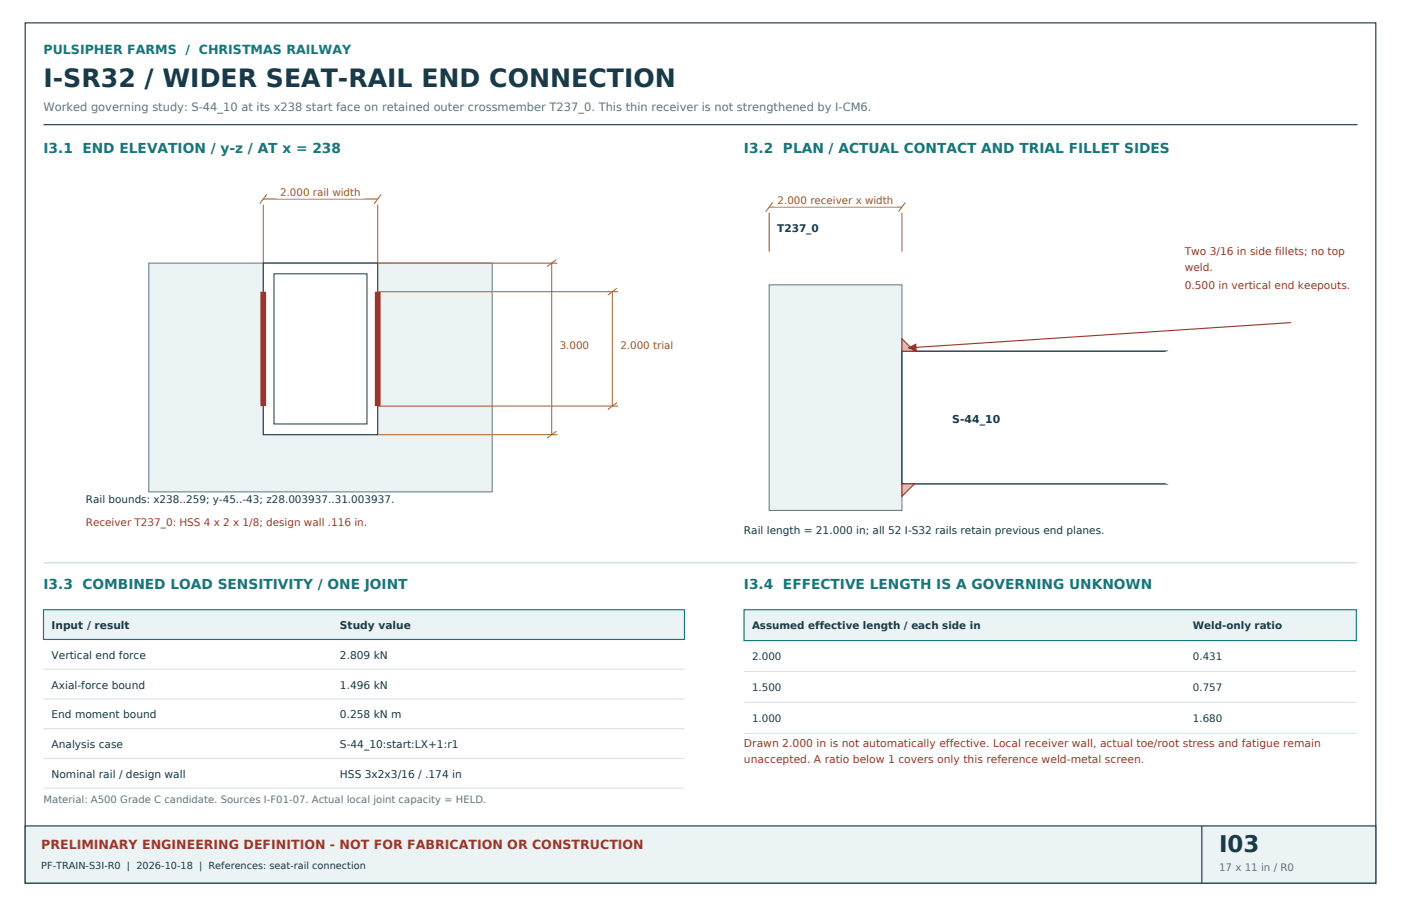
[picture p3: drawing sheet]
<svg xmlns="http://www.w3.org/2000/svg" width="432mm" height="279mm" viewBox="0 0 432 279" stroke-linecap="round" stroke-linejoin="round" font-family="sans-serif">
<defs><g id="words">
<text font-size="7.8" fill="#193a48" x="13.4" y="26.8">I-SR32 / WIDER SEAT-RAIL END CONNECTION</text>
<text font-size="7.1" fill="#193a48" x="375.7" y="262.8">I03</text>
<g font-size="4.2" fill="#16767a">
<text x="13.4" y="47.3">I3.1 END ELEVATION / y-z / AT x = 238</text>
<text x="229.3" y="47.3">I3.2 PLAN / ACTUAL CONTACT AND TRIAL FILLET SIDES</text>
<text x="13.4" y="181.7">I3.3 COMBINED LOAD SENSITIVITY / ONE JOINT</text>
<text x="229.3" y="181.7">I3.4 EFFECTIVE LENGTH IS A GOVERNING UNKNOWN</text>
</g>
<text font-size="3.9" fill="#16767a" x="13.4" y="16.6">PULSIPHER FARMS / CHRISTMAS RAILWAY</text>
<text font-size="3.9" fill="#9b362f" x="12.7" y="261.8">PRELIMINARY ENGINEERING DEFINITION - NOT FOR FABRICATION OR CONSTRUCTION</text>
<text font-size="3.5" fill="#63737c" x="13.4" y="34.2">Worked governing study: S-44_10 at its x238 start face on retained outer crossmember T237_0. This thin receiver is not strengthened by I-CM6.</text>
<text font-size="3.4" fill="#193a48" x="293.5" y="130.5">S-44_10</text>
<g font-size="3.3" fill="#9b362f">
<text x="365.1" y="78.7">Two 3/16 in side fillets; no top</text>
<text x="365.1" y="83.6">weld.</text>
<text x="365.1" y="89.3">0.500 in vertical end keepouts.</text>
<text x="229.3" y="230.4">Drawn 2.000 in is not automatically effective. Local receiver wall, actual toe/root stress and fatigue remain</text>
<text x="229.3" y="235.3">unaccepted. A ratio below 1 covers only this reference weld-metal screen.</text>
</g>
<g font-size="3.3" fill="#193a48">
<text x="15.9" y="194">Input / result</text>
<text x="104.8" y="194">Study value</text>
<text x="15.9" y="203.2">Vertical end force</text>
<text x="104.8" y="203.2">2.809 kN</text>
<text x="15.9" y="212.4">Axial-force bound</text>
<text x="104.8" y="212.4">1.496 kN</text>
<text x="15.9" y="221.5">End moment bound</text>
<text x="104.8" y="221.5">0.258 kN m</text>
<text x="15.9" y="230.7">Analysis case</text>
<text x="104.8" y="230.7">S-44_10:start:LX+1:r1</text>
<text x="15.9" y="239.9">Nominal rail / design wall</text>
<text x="104.8" y="239.9">HSS 3x2x3/16 / .174 in</text>
</g>
<g font-size="3.2" fill="#a76913">
<text x="86.3" y="60.3">2.000 rail width</text>
<text x="239.7" y="62.8">2.000 receiver x width</text>
<text x="172.5" y="107.6">3.000</text>
<text x="191.2" y="107.6">2.000 trial</text>
</g>
<g font-size="3.2" fill="#193a48">
<text x="239.5" y="71.6">T237_0</text>
<text x="26.5" y="155.2">Rail bounds: x238..259; y-45..-43; z28.003937..31.003937.</text>
<text x="229.3" y="164.7">Rail length = 21.000 in; all 52 I-S32 rails retain previous end planes.</text>
<text x="231.8" y="194">Assumed effective length / each side in</text>
<text x="367.7" y="194">Weld-only ratio</text>
<text x="231.8" y="203.6">2.000</text>
<text x="367.7" y="203.6">0.431</text>
<text x="231.8" y="213.1">1.500</text>
<text x="367.7" y="213.1">0.757</text>
<text x="231.8" y="222.6">1.000</text>
<text x="367.7" y="222.6">1.680</text>
</g>
<text font-size="3.2" fill="#9b362f" x="26.5" y="162.3">Receiver T237_0: HSS 4 x 2 x 1/8; design wall .116 in.</text>
<text font-size="3.2" fill="#63737c" x="375.7" y="268.5">17 x 11 in / R0</text>
<text font-size="3.1" fill="#63737c" x="13.4" y="247.6">Material: A500 Grade C candidate. Sources I-F01-07. Actual local joint capacity = HELD.</text>
<text font-size="3" fill="#193a48" x="12.7" y="268.1">PF-TRAIN-S3I-R0 | 2026-10-18 | References: seat-rail connection</text>
</g></defs>
<path d="M7.8 7.1h416.2v265.2h-416.2zM13.4 38.5h405" fill="none" stroke="#193a48" stroke-width=".35"/>
<path d="M7.8 254.7h416.2v17.6h-416.2z" fill-rule="evenodd" fill="#ecf3f4" stroke="#193a48" stroke-width=".35"/>
<path d="M370.4 254.7v17.6" fill="none" stroke="#193a48" stroke-width=".35"/>
<path d="M45.9 81.1h105.8v70.6h-105.8z" fill-rule="evenodd" fill="#ecf3f4" stroke="#63737c" stroke-width=".31"/>
<path d="M81.1 81.1h35.3v53h-35.3z" fill-rule="evenodd" fill="#fff" stroke="#193a48" stroke-width=".35"/>
<path d="M84.4 84.4h28.7v46.3h-28.7z" fill-rule="evenodd" fill="#fff" stroke="#193a48" stroke-width=".31"/>
<path d="M81.1 90v35.2M116.4 90v35.2" fill="none" stroke="#9b362f" stroke-width="1.8" stroke-linecap="butt"/>
<path d="M81.1 63.1v18M81.1 61.4h35.3M116.4 63.1v18h55.4M116.4 90h74.1M170 81.1v53M188.7 90v35.2M116.4 134.1h55.4M116.4 125.2h74.1" fill="none" stroke="#a76913" stroke-width=".31"/>
<path d="M82.2 60l-2.1 2.8M117.5 60l-2.1 2.8M171.4 80.1l-2.8 2.1M190.1 88.9l-2.8 2.1M171.4 133l-2.8 2.1M190.1 124.2l-2.8 2.1" fill="none" stroke="#a76913" stroke-width=".32"/>
<path d="M85.3 56.8h27v4.2h-27z" fill-rule="evenodd" fill="#fff" stroke="#fff" stroke-width=".35"/>
<path d="M237.1 87.8h40.9v69.6h-40.9z" fill-rule="evenodd" fill="#ecf3f4" stroke="#63737c" stroke-width=".31"/>
<path d="M278 108.3h81.8v40.9h-81.8z" fill-rule="evenodd" fill="#fff" stroke="#193a48" stroke-width=".42"/>
<g fill="#e9bbb7" stroke="#9b362f" stroke-width=".35">
<path d="M278 149.2h3.8l-3.8 3.9z"/>
<path d="M278 104.5l3.8 3.8h-3.8z"/>
</g>
<path d="M359.8 108.3v40.9" fill="none" stroke="#fff" stroke-width="1.1" stroke-linecap="butt"/>
<path d="M237.1 65.6v12M237.1 63.9h40.9M278 65.6v12" fill="none" stroke="#a76913" stroke-width=".31"/>
<path d="M238.1 62.4l-2.1 2.9M279 62.4l-2.1 2.9" fill="none" stroke="#a76913" stroke-width=".32"/>
<path d="M238.6 59.3h37.8v4.2h-37.8z" fill-rule="evenodd" fill="#fff" stroke="#fff" stroke-width=".35"/>
<path d="M397.9 99.5l-117.9 7.8" fill="none" stroke="#9b362f" stroke-width=".35"/>
<path d="M280 107.3l2.2-1.1 .2 1.9z" fill="#9b362f" stroke="#9b362f" stroke-width=".35"/>
<path d="M13.4 173.6h405" fill="none" stroke="#cbd9dd" stroke-width=".35"/>
<path d="M13.4 188h197.6v9.2h-197.6z" fill-rule="evenodd" fill="#ecf3f4" stroke="#16767a" stroke-width=".35"/>
<path d="M13.4 206.4h197.6M13.4 215.5h197.6M13.4 224.7h197.6M13.4 233.9h197.6M13.4 243.1h197.6" fill="none" stroke="#d5e1e4" stroke-width=".31"/>
<path d="M229.3 188h188.7v9.6h-188.7z" fill-rule="evenodd" fill="#ecf3f4" stroke="#16767a" stroke-width=".35"/>
<path d="M229.3 207.1h188.7M229.3 216.6h188.7M229.3 226.1h188.7" fill="none" stroke="#d5e1e4" stroke-width=".31"/>
<use href="#words"/>
</svg>
